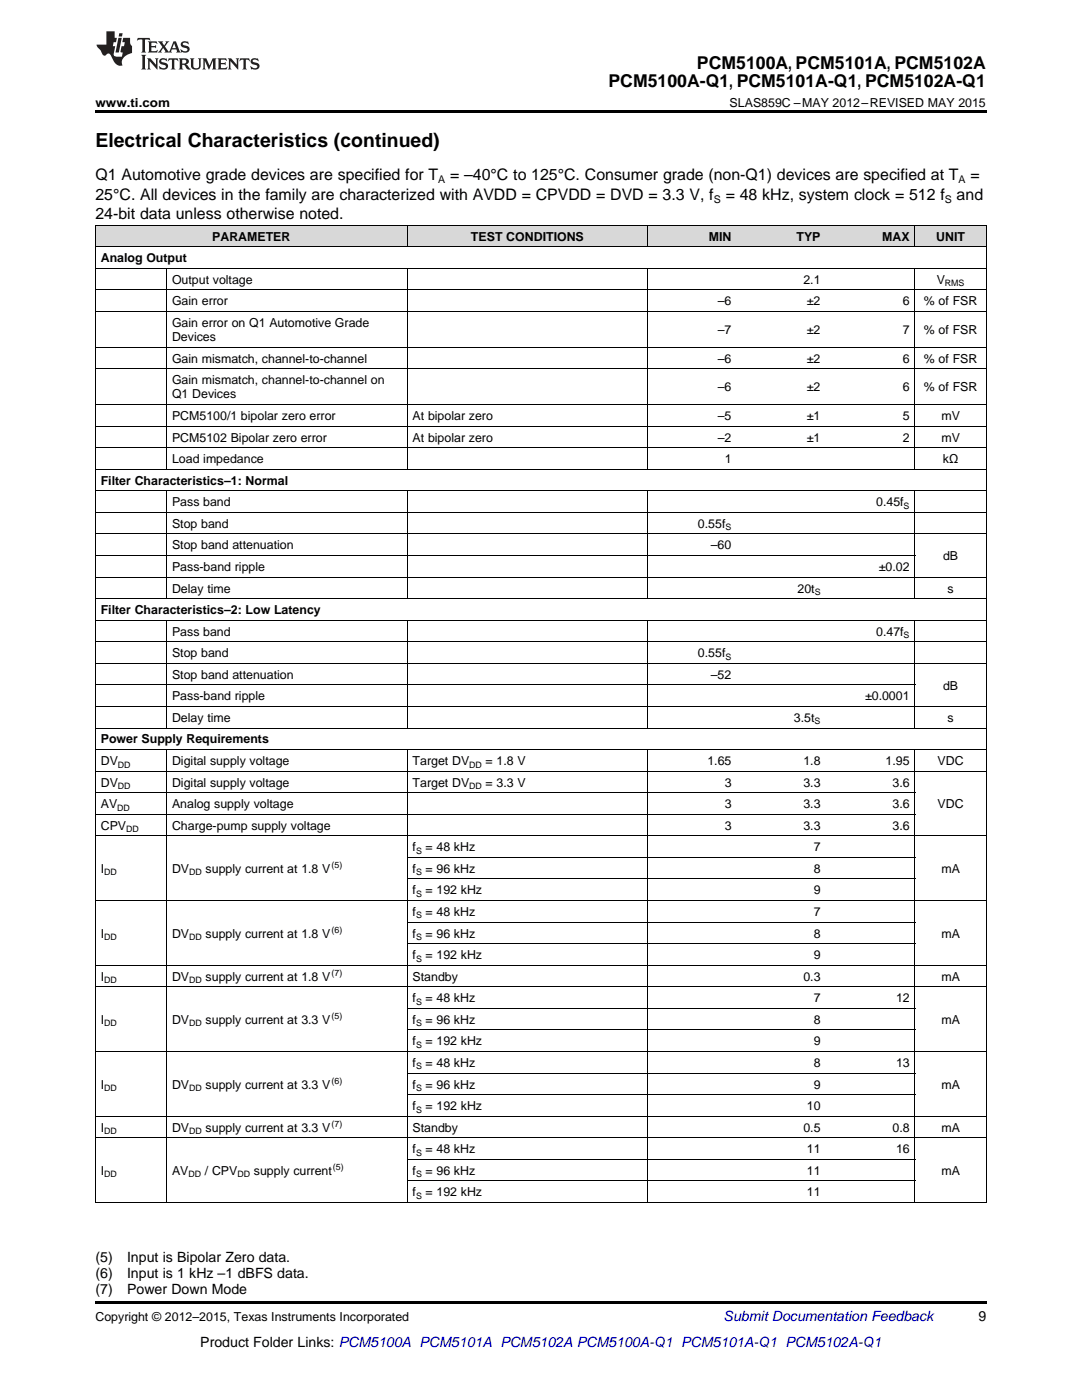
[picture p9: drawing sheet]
<svg xmlns="http://www.w3.org/2000/svg" width="216mm" height="279mm" viewBox="0 0 216 279" stroke-linecap="round" stroke-linejoin="round" font-family="sans-serif">
<defs><g id="words">
<text font-size="3.9" x="19" y="29.3">Electrical Characteristics (continued)</text>
<g font-size="3.5">
<text x="121.4" y="17.3">PCM5100A-Q1, PCM5101A-Q1, PCM5102A-Q1</text>
<text x="139.1" y="13.8">PCM5100A, PCM5101A, PCM5102A</text>
</g>
<g font-size="3.2">
<text x="19" y="36">Q1 Automotive grade devices are specified for T</text>
<text x="89.8" y="36">= –40°C to 125°C. Consumer grade (non-Q1) devices are specified at T</text>
<text x="193.6" y="36">=</text>
<text x="19" y="39.9">25°C. All devices in the family are characterized with AVDD = CPVDD = DVD = 3.3 V, f</text>
<text x="144.8" y="39.9">= 48 kHz, system clock = 512 f</text>
<text x="190.9" y="39.9">and</text>
<text x="19" y="43.7">24-bit data unless otherwise noted.</text>
</g>
<g font-size="2.8">
<text x="19" y="251.9">(5)</text>
<text x="25.4" y="251.9">Input is Bipolar Zero data.</text>
<text x="19" y="255.1">(6)</text>
<text x="25.4" y="255.1">Input is 1 kHz –1 dBFS data.</text>
<text x="19" y="258.2">(7)</text>
<text x="25.4" y="258.2">Power Down Mode</text>
<text x="195.3" y="263.6">9</text>
<text x="40" y="268.9">Product Folder Links: PCM5100A PCM5101A PCM5102A PCM5100A-Q1 PCM5101A-Q1 PCM5102A-Q1</text>
</g>
<text font-size="2.8" fill="#0000c8" x="144.4" y="263.6">Submit Documentation Feedback</text>
<g font-size="2.5">
<text x="19" y="21.4">www.ti.com</text>
<text x="145.6" y="21.4">SLAS859C –MAY 2012–REVISED MAY 2015</text>
<text x="20.1" y="52.4">Analog Output</text>
<text x="42.3" y="48">PARAMETER</text>
<text x="94" y="48">TEST CONDITIONS</text>
<text x="141.4" y="48">MIN</text>
<text x="158.9" y="48">TYP</text>
<text x="176" y="48">MAX</text>
<text x="186.8" y="48">UNIT</text>
<text x="34.3" y="56.7">Output voltage</text>
<text x="160.3" y="56.7">2.1</text>
<text x="186.9" y="56.7">V</text>
<text x="34.3" y="61">Gain error</text>
<text x="34.3" y="65.3">Gain error on Q1 Automotive Grade</text>
<text x="143.2" y="61">–6</text>
<text x="161" y="61">±2</text>
<text x="180.2" y="61">6</text>
<text x="184.4" y="61">% of FSR</text>
<text x="34.3" y="68.1">Devices</text>
<text x="143.2" y="66.7">–7</text>
<text x="161" y="66.7">±2</text>
<text x="180.2" y="66.7">7</text>
<text x="184.4" y="66.7">% of FSR</text>
<text x="34.3" y="72.4">Gain mismatch, channel-to-channel</text>
<text x="34.3" y="76.7">Gain mismatch, channel-to-channel on</text>
<text x="143.2" y="72.4">–6</text>
<text x="161" y="72.4">±2</text>
<text x="180.2" y="72.4">6</text>
<text x="184.4" y="72.4">% of FSR</text>
<text x="34.3" y="79.5">Q1 Devices</text>
<text x="34.3" y="83.8">PCM5100/1 bipolar zero error</text>
<text x="82.3" y="83.8">At bipolar zero</text>
<text x="143.2" y="78.1">–6</text>
<text x="143.2" y="83.8">–5</text>
<text x="161" y="78.1">±2</text>
<text x="161" y="83.8">±1</text>
<text x="180.2" y="78.1">6</text>
<text x="180.2" y="83.8">5</text>
<text x="184.4" y="78.1">% of FSR</text>
<text x="187.9" y="83.8">mV</text>
<text x="34.3" y="88.1">PCM5102 Bipolar zero error</text>
<text x="82.3" y="88.1">At bipolar zero</text>
<text x="143.2" y="88.1">–2</text>
<text x="161" y="88.1">±1</text>
<text x="180.2" y="88.1">2</text>
<text x="187.9" y="88.1">mV</text>
<text x="34.3" y="92.4">Load impedance</text>
<text x="144.6" y="92.4">1</text>
<text x="188.1" y="92.4">kΩ</text>
<text x="20.1" y="96.7">Filter Characteristics–1: Normal</text>
<text x="34.3" y="101">Pass band</text>
<text x="174.8" y="101">0.45f</text>
<text x="34.3" y="105.3">Stop band</text>
<text x="139.3" y="105.3">0.55f</text>
<text x="34.3" y="109.6">Stop band attenuation</text>
<text x="34.3" y="113.9">Pass-band ripple</text>
<text x="141.9" y="109.6">–60</text>
<text x="175.4" y="113.9">±0.02</text>
<text x="188.2" y="111.8">dB</text>
<text x="34.3" y="118.3">Delay time</text>
<text x="159.1" y="118.3">20t</text>
<text x="189.1" y="118.3">s</text>
<text x="20.1" y="122.6">Filter Characteristics–2: Low Latency</text>
<text x="34.3" y="126.9">Pass band</text>
<text x="34.3" y="131.2">Stop band</text>
<text x="139.3" y="131.2">0.55f</text>
<text x="174.8" y="126.9">0.47f</text>
<text x="34.3" y="135.5">Stop band attenuation</text>
<text x="141.9" y="135.5">–52</text>
<text x="188.2" y="137.6">dB</text>
<text x="34.3" y="139.8">Pass-band ripple</text>
<text x="172.6" y="139.8">±0.0001</text>
<text x="20.1" y="148.4">Power Supply Requirements</text>
<text x="34.3" y="144.1">Delay time</text>
<text x="158.4" y="144.1">3.5t</text>
<text x="189.1" y="144.1">s</text>
<text x="20.1" y="152.7">DV</text>
<text x="34.3" y="152.7">Digital supply voltage</text>
<text x="82.3" y="152.7">Target DV</text>
<text x="96.9" y="152.7">= 1.8 V</text>
<text x="141.1" y="152.7">1.65</text>
<text x="160.3" y="152.7">1.8</text>
<text x="176.7" y="152.7">1.95</text>
<text x="187.1" y="152.7">VDC</text>
<text x="20.1" y="157">DV</text>
<text x="20.1" y="161.3">AV</text>
<text x="34.3" y="157">Digital supply voltage</text>
<text x="34.3" y="161.3">Analog supply voltage</text>
<text x="82.3" y="157">Target DV</text>
<text x="96.9" y="157">= 3.3 V</text>
<text x="144.6" y="157">3</text>
<text x="144.6" y="161.3">3</text>
<text x="160.3" y="157">3.3</text>
<text x="160.3" y="161.3">3.3</text>
<text x="178.1" y="157">3.6</text>
<text x="178.1" y="161.3">3.6</text>
<text x="187.1" y="161.3">VDC</text>
<text x="20.1" y="165.6">CPV</text>
<text x="34.3" y="165.6">Charge-pump supply voltage</text>
<text x="144.6" y="165.6">3</text>
<text x="160.3" y="165.6">3.3</text>
<text x="178.1" y="165.6">3.6</text>
<text x="82.3" y="169.9">f</text>
<text x="84.9" y="169.9">= 48 kHz</text>
<text x="162.4" y="169.9">7</text>
<text x="20.1" y="174.2">I</text>
<text x="34.3" y="174.2">DV</text>
<text x="41" y="174.2">supply current at 1.8 V</text>
<text x="82.3" y="174.2">f</text>
<text x="82.3" y="178.5">f</text>
<text x="84.9" y="174.2">= 96 kHz</text>
<text x="84.9" y="178.5">= 192 kHz</text>
<text x="162.4" y="174.2">8</text>
<text x="162.4" y="178.5">9</text>
<text x="187.9" y="174.2">mA</text>
<text x="82.3" y="182.8">f</text>
<text x="84.9" y="182.8">= 48 kHz</text>
<text x="162.4" y="182.8">7</text>
<text x="20.1" y="187.1">I</text>
<text x="34.3" y="187.1">DV</text>
<text x="41" y="187.1">supply current at 1.8 V</text>
<text x="82.3" y="187.1">f</text>
<text x="82.3" y="191.4">f</text>
<text x="84.9" y="187.1">= 96 kHz</text>
<text x="84.9" y="191.4">= 192 kHz</text>
<text x="162.4" y="187.1">8</text>
<text x="162.4" y="191.4">9</text>
<text x="187.9" y="187.1">mA</text>
<text x="20.1" y="195.7">I</text>
<text x="34.3" y="195.7">DV</text>
<text x="41" y="195.7">supply current at 1.8 V</text>
<text x="82.3" y="195.7">Standby</text>
<text x="160.3" y="195.7">0.3</text>
<text x="187.9" y="195.7">mA</text>
<text x="82.3" y="200">f</text>
<text x="84.9" y="200">= 48 kHz</text>
<text x="162.4" y="200">7</text>
<text x="178.8" y="200">12</text>
<text x="20.1" y="204.3">I</text>
<text x="34.3" y="204.3">DV</text>
<text x="41" y="204.3">supply current at 3.3 V</text>
<text x="82.3" y="204.3">f</text>
<text x="82.3" y="208.6">f</text>
<text x="84.9" y="204.3">= 96 kHz</text>
<text x="84.9" y="208.6">= 192 kHz</text>
<text x="162.4" y="204.3">8</text>
<text x="162.4" y="208.6">9</text>
<text x="187.9" y="204.3">mA</text>
<text x="82.3" y="212.9">f</text>
<text x="84.9" y="212.9">= 48 kHz</text>
<text x="162.4" y="212.9">8</text>
<text x="178.8" y="212.9">13</text>
<text x="20.1" y="217.2">I</text>
<text x="34.3" y="217.2">DV</text>
<text x="41" y="217.2">supply current at 3.3 V</text>
<text x="82.3" y="217.2">f</text>
<text x="82.3" y="221.5">f</text>
<text x="84.9" y="217.2">= 96 kHz</text>
<text x="84.9" y="221.5">= 192 kHz</text>
<text x="161" y="221.5">10</text>
<text x="162.4" y="217.2">9</text>
<text x="187.9" y="217.2">mA</text>
<text x="20.1" y="225.8">I</text>
<text x="34.3" y="225.8">DV</text>
<text x="41" y="225.8">supply current at 3.3 V</text>
<text x="82.3" y="225.8">Standby</text>
<text x="160.3" y="225.8">0.5</text>
<text x="178.1" y="225.8">0.8</text>
<text x="187.9" y="225.8">mA</text>
<text x="82.3" y="230.2">f</text>
<text x="84.9" y="230.2">= 48 kHz</text>
<text x="161" y="230.2">11</text>
<text x="178.8" y="230.2">16</text>
<text x="20.1" y="234.5">I</text>
<text x="34.3" y="234.5">AV</text>
<text x="40.9" y="234.5">/ CPV</text>
<text x="50.7" y="234.5">supply current</text>
<text x="82.3" y="234.5">f</text>
<text x="82.3" y="238.8">f</text>
<text x="84.9" y="234.5">= 96 kHz</text>
<text x="84.9" y="238.8">= 192 kHz</text>
<text x="161" y="234.5">11</text>
<text x="161" y="238.8">11</text>
<text x="187.9" y="234.5">mA</text>
<text x="19" y="263.6">Copyright © 2012–2015, Texas Instruments Incorporated</text>
</g>
<g font-size="2.1">
<text x="87.5" y="36.6">A</text>
<text x="142.5" y="40.5">S</text>
<text x="188.5" y="40.5">S</text>
<text x="191.3" y="36.6">A</text>
</g>
<g font-size="1.8">
<text x="188.5" y="57.2">RMS</text>
<text x="180.3" y="101.5">S</text>
<text x="144.7" y="105.8">S</text>
<text x="162.6" y="118.7">S</text>
<text x="144.7" y="131.7">S</text>
<text x="180.3" y="127.4">S</text>
<text x="162.5" y="144.6">S</text>
<text x="23.5" y="153.2">DD</text>
<text x="93.6" y="153.2">DD</text>
<text x="23.4" y="161.8">DD</text>
<text x="23.5" y="157.5">DD</text>
<text x="93.6" y="157.5">DD</text>
<text x="25.2" y="166.1">DD</text>
<text x="66.2" y="173.2">(5)</text>
<text x="83" y="170.4">S</text>
<text x="20.8" y="174.7">DD</text>
<text x="37.7" y="174.7">DD</text>
<text x="83" y="174.7">S</text>
<text x="83" y="179">S</text>
<text x="83" y="183.3">S</text>
<text x="20.8" y="187.6">DD</text>
<text x="37.7" y="187.6">DD</text>
<text x="66.2" y="186.1">(6)</text>
<text x="83" y="187.6">S</text>
<text x="83" y="191.9">S</text>
<text x="20.8" y="196.2">DD</text>
<text x="37.7" y="196.2">DD</text>
<text x="66.2" y="194.7">(7)</text>
<text x="66.1" y="203.3">(5)</text>
<text x="83" y="200.5">S</text>
<text x="20.8" y="204.8">DD</text>
<text x="37.7" y="204.8">DD</text>
<text x="83" y="204.8">S</text>
<text x="83" y="209.1">S</text>
<text x="83" y="213.4">S</text>
<text x="20.8" y="217.7">DD</text>
<text x="37.7" y="217.7">DD</text>
<text x="66.1" y="216.3">(6)</text>
<text x="83" y="217.7">S</text>
<text x="20.8" y="226.3">DD</text>
<text x="37.7" y="226.3">DD</text>
<text x="66.1" y="224.9">(7)</text>
<text x="83" y="222">S</text>
<text x="66.4" y="233.5">(5)</text>
<text x="83" y="230.6">S</text>
<text x="20.8" y="234.9">DD</text>
<text x="37.6" y="234.9">DD</text>
<text x="47.4" y="234.9">DD</text>
<text x="83" y="234.9">S</text>
<text x="83" y="239.3">S</text>
</g>
</g></defs>
<g fill="#d8d8d8">
<path d="M19 45h14.3v4.3h-14.3z"/>
<path d="M33.3 45h48v4.3h-48z"/>
<path d="M81.3 45h30.2v4.3h-30.2z"/>
<path d="M111.5 45h17.8v4.3h-17.8z"/>
<path d="M129.3 45h17.7v4.3h-17.7z"/>
<path d="M147 45h17.8v4.3h-17.8z"/>
<path d="M164.8 45h17.8v4.3h-17.8z"/>
<path d="M182.6 45h14.2v4.3h-14.2z"/>
</g>
<path d="M19 22h177.8v.5h-177.8zM19 259.7h177.8v.5h-177.8z" fill="#000"/>
<g fill="none" stroke="#000" stroke-width=".2">
<path d="M19 57.9h177.8M19 53.6h177.8M19 49.3h177.8M19 45h177.8M19.1 45v195M33.2 53.6v40.1M81.2 45v4.3M81.2 53.6v40.1M129.2 45v4.3M129.2 53.6v40.1M182.5 45v4.3M182.5 53.6v40.1"/>
<path d="M196.8 45v195M19 73.6h177.8M19 69.3h177.8M19 62.2h177.8M19 97.9h177.8M19 93.6h177.8M19 89.3h177.8M19 85h177.8M19 80.7h177.8M33.2 98v21.5M81.2 98v21.5M129.2 98v21.5"/>
<path d="M182.5 98v21.5M19 119.5h177.8M19 115.2h177.8M19 110.9h163.6M19 106.6h177.8M19 102.3h177.8M19 136.7h163.6M19 132.4h177.8M19 128.1h177.8M19 123.8h177.8M33.2 123.8v21.5M81.2 123.8v21.5"/>
<path d="M129.2 123.8v21.5M182.5 123.8v21.5M19 158.2h163.6M19 153.9h177.8M19 149.6h177.8M19 145.3h177.8M19 141h177.8M33.2 149.6v90.4M81.2 149.6v90.4M129.2 149.6v90.4M182.5 149.6v90.4M19 179.7h177.8"/>
<path d="M19 166.8h177.8M19 162.5h163.6M81.3 175.4h101.3M81.3 171.1h101.3M19 196.9h177.8M19 192.6h177.8M81.3 188.3h101.3M81.3 184h101.3M19 209.8h177.8M81.3 218.5h101.3M81.3 214.2h101.3M81.3 205.5h101.3"/>
<path d="M81.3 201.2h101.3M19 240h177.8M19 227.1h177.8M19 222.8h177.8M81.3 235.7h101.3M81.3 231.4h101.3"/>
</g>
<g fill="#231f20">
<path d="M27.5 7.6l-.1 .5 .4-.2h.6v.1v2.1l-.2 .4h1l-.3-.4v-2.1l.1-.1h.5l.5 .2-.2-.5zM29.5 8.3l.2 .3v1.5l-.2 .4h1.8l.2-.6a1.04 1.04 0 0 1-1.3 .2v-.7h.6l.3 .2v-.6l-.3 .2h-.6v-.6l.8-.1 .4 .3-.2-.5zM31.5 8.3l.9 1.1-.9 1.1h.8l-.2-.2 .5-.7 .4 .7-.2 .2h1.5l-.1-.2 .1-.4h.9l.1 .4-.2 .2h1l-.3-.3-.7-1.9h-.5l-.9 2-.8-1 .9-1h-.8l.1 .3-.3 .5-.4-.6 .2-.2zM34.7 8.6l.4 1h-.7zM36.3 8.4a.63 .63 0 0 0-.2 .7 .63 .63 0 0 0 .6 .4l.6 .2 .1 .2a.75 .75 0 0 1-.7 .4 .75 .75 0 0 1-.6-.5l.1 .7 .1-.1a1.11 1.11 0 0 0 1.5-.6 1.13 1.13 0 0 0-1.2-.8l-.1-.4a1.04 1.04 0 0 1 1.2 .2l-.2-.5-.1 .1-.5-.2zM28.2 10.9l.2 .4v2.2l-.2 .4h1l-.3-.4v-2.2l.3-.4zM29.3 11.6l.3 .4v1.5l-.3 .4h.8l-.2-.4v-1.3l1.5 1.7v-1.9l.2-.4h-.7l.2 .4v.9l-1.1-1.3zM32 11.8a.62 .62 0 0 0-.2 .7 .62 .62 0 0 0 .6 .4l.6 .1 .1 .3a.76 .76 0 0 1-.7 .3 .76 .76 0 0 1-.6-.4l.1 .7 .1-.1a1.11 1.11 0 0 0 1.5-.6 1.13 1.13 0 0 0-1.2-.8l-.1-.4a1.04 1.04 0 0 1 1.2 .2l-.2-.6-.1 .1-.5-.1zM33.7 11.6l-.2 .6a.61 .61 0 0 1 .8-.3v1.6l-.2 .4h.9l-.2-.4v-1.6a.63 .63 0 0 1 .8 .3l-.2-.6zM35.6 11.6l.3 .4v1.5l-.3 .4h1l-.2-.2v-.8l.5 .2a.76 .76 0 0 0 1.2 .7l-1-1a.58 .58 0 0 0 .6-.5 .58 .58 0 0 0-.5-.6zM36.4 11.9h.1a.45 .45 0 0 1 .5 .1 .45 .45 0 0 1 .1 .5l-.7 .2zM37.9 11.6l.2 .2a2.17 2.17 0 0 0 .3 1.9 .99 .99 0 0 0 1.6-.6v-1.1l.2-.4h-.7l.2 .2a1.92 1.92 0 0 1-.2 1.8 .6 .6 0 0 1-.9-.5v-1.1l.2-.4zM40.4 11.6l.2 .4v1.5l-.2 .4h.7l-.2-.4v-1.4l.8 1.8 .8-1.8v1.4l-.2 .4h.9l-.2-.4v-1.5l.2-.4h-.8l-.6 1.5-.6-1.5zM43.4 11.6l.2 .4v1.5l-.2 .4h1.8l.2-.6a1.04 1.04 0 0 1-1.3 .1v-.6h.5l.4 .2v-.6l-.4 .2h-.5v-.7h.8l.3 .3-.1-.6zM45.5 11.6l.2 .4v1.5l-.2 .4h.7l-.2-.4v-1.3l1.5 1.7v-1.9l.2-.4h-.7l.2 .4v.9l-1.1-1.3zM47.9 11.6l-.1 .6a.61 .61 0 0 1 .8-.3v1.6l-.3 .4h1l-.3-.4 .1-1.6a.63 .63 0 0 1 .7 .3l-.1-.6zM50.2 11.8a.62 .62 0 0 0-.2 .7 .62 .62 0 0 0 .6 .4l.6 .1 .2 .3a.76 .76 0 0 1-.8 .3 .76 .76 0 0 1-.6-.4l.1 .7 .2-.1a1.11 1.11 0 0 0 1.5-.6 1.13 1.13 0 0 0-1.3-.8l-.1-.4a1.04 1.04 0 0 1 1.2 .2l-.1-.6-.2 .1-.5-.1z"/>
<path d="M21.2 6.3v2.6h-1.9l.1 .4 .7 .9a.91 .91 0 0 0 1 .8 .56 .56 0 0 1 .5-.3 .56 .56 0 0 1 .5 .3l.4 .8a1.53 1.53 0 0 0 1.9 1.2 1.54 1.54 0 0 1 1-2.1l.9-.3v-1.4a1.52 1.52 0 0 1-.3-1.6h-1.4l-.2 .8h.5l-.2 .8h-.4l-.2 1v.2l.4 .1-.2 .8a1.93 1.93 0 0 1-1.6-.3l.3-1.8h-.5l.2-.8h.4l.2-.8h-.4v-1.3zM23.6 7.6l-.6 2.9h.7l.6-2.9zM23.8 6.6l-.1 .7h.6l.2-.7z"/>
</g>
<use href="#words"/>
</svg>
